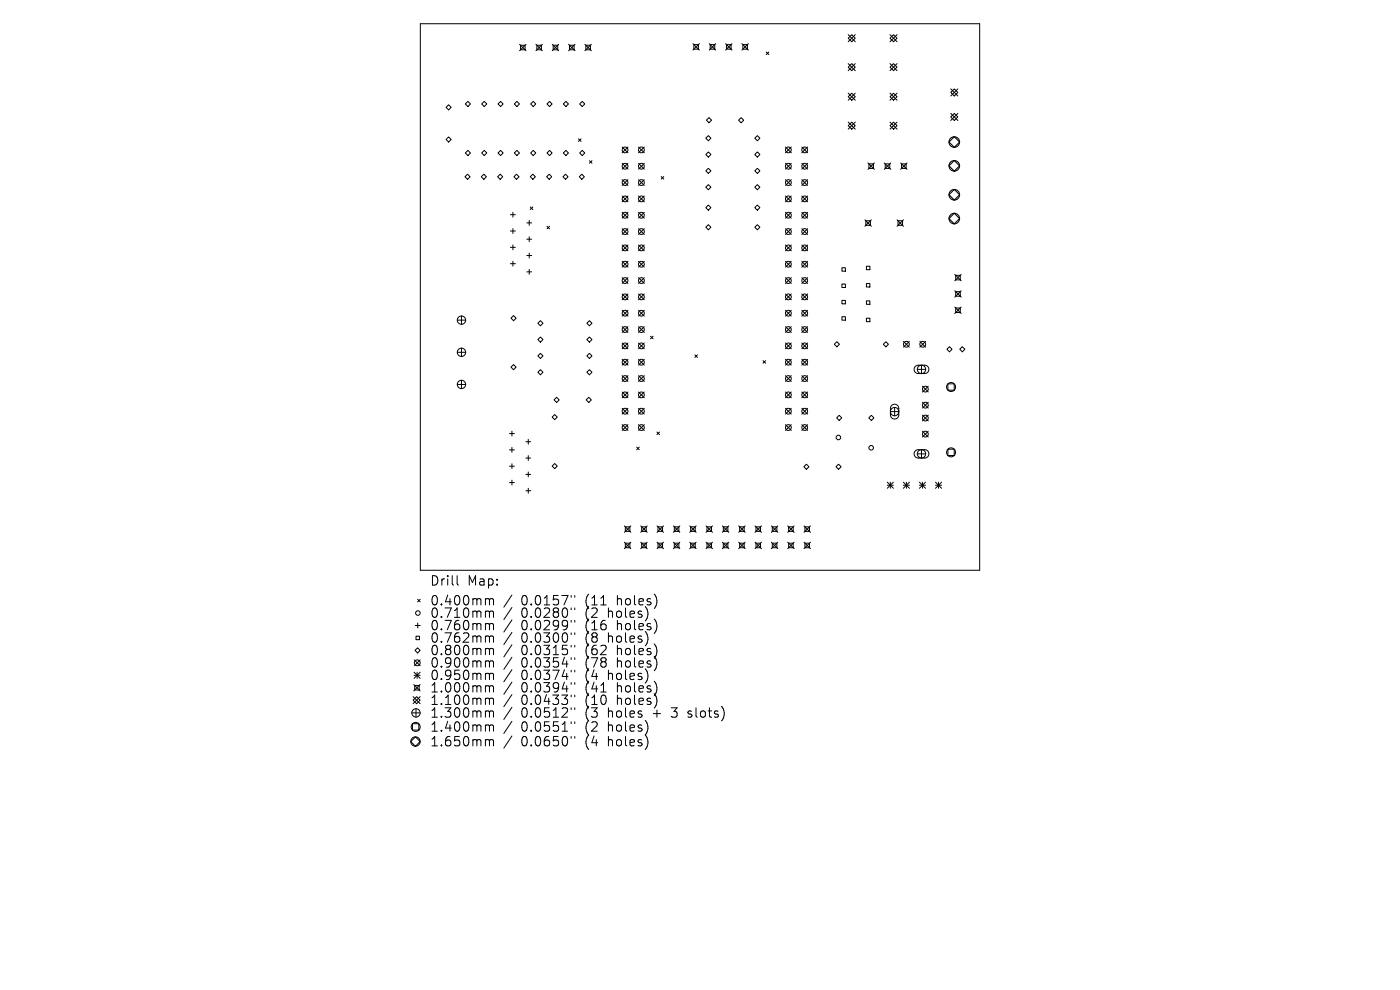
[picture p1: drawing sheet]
<svg xmlns="http://www.w3.org/2000/svg" width="297mm" height="210mm" viewBox="0 0 297 210" stroke-linecap="round" stroke-linejoin="round" font-family="sans-serif">
<defs><g id="words">
<g font-size="2.8">
<text x="91.1" y="124.5">Drill</text>
<text x="99.1" y="124.5">Map:</text>
<text x="91.1" y="128.7">0.400mm</text>
<text x="91.1" y="131.3">0.710mm</text>
<text x="110.6" y="128.7">0.0157&quot;</text>
<text x="110.6" y="131.3">0.0280&quot;</text>
<text x="124.3" y="128.7">(11</text>
<text x="124.3" y="131.3">(2</text>
<text x="129.3" y="131.3">holes)</text>
<text x="131.2" y="128.7">holes)</text>
<text x="91.1" y="134">0.760mm</text>
<text x="91.1" y="136.6">0.762mm</text>
<text x="110.6" y="134">0.0299&quot;</text>
<text x="110.6" y="136.6">0.0300&quot;</text>
<text x="124.3" y="134">(16</text>
<text x="124.3" y="136.6">(8</text>
<text x="129.3" y="136.6">holes)</text>
<text x="131.2" y="134">holes)</text>
<text x="91.1" y="139.3">0.800mm</text>
<text x="91.1" y="141.9">0.900mm</text>
<text x="110.6" y="139.3">0.0315&quot;</text>
<text x="110.6" y="141.9">0.0354&quot;</text>
<text x="124.3" y="139.3">(62</text>
<text x="124.3" y="141.9">(78</text>
<text x="131.2" y="139.3">holes)</text>
<text x="131.2" y="141.9">holes)</text>
<text x="91.1" y="144.5">0.950mm</text>
<text x="91.1" y="147.2">1.000mm</text>
<text x="91.1" y="149.8">1.100mm</text>
<text x="110.6" y="144.5">0.0374&quot;</text>
<text x="110.6" y="147.2">0.0394&quot;</text>
<text x="110.6" y="149.8">0.0433&quot;</text>
<text x="124.3" y="144.5">(4</text>
<text x="124.3" y="147.2">(41</text>
<text x="124.3" y="149.8">(10</text>
<text x="129.3" y="144.5">holes)</text>
<text x="131.2" y="147.2">holes)</text>
<text x="131.2" y="149.8">holes)</text>
<text x="91.1" y="152.5">1.300mm</text>
<text x="91.1" y="155.5">1.400mm</text>
<text x="110.6" y="152.5">0.0512&quot;</text>
<text x="110.6" y="155.5">0.0551&quot;</text>
<text x="124.3" y="152.5">(3</text>
<text x="124.3" y="155.5">(2</text>
<text x="129.3" y="152.5">holes</text>
<text x="129.3" y="155.5">holes)</text>
<text x="139" y="152.5">+</text>
<text x="143.2" y="152.5">3</text>
<text x="146.8" y="152.5">slots)</text>
<text x="91.1" y="158.6">1.650mm</text>
<text x="110.6" y="158.6">0.0650&quot;</text>
<text x="124.3" y="158.6">(4</text>
<text x="129.3" y="158.6">holes)</text>
</g>
</g></defs>
<g fill="none" stroke="#000" stroke-width=".21">
<path d="M89.2 5h118.6v116h-118.6zM110.2 9.4l1.4 1.4M110.4 9.6h1v1h-1zM111.6 9.4l-1.4 1.4M113.7 9.4l1.4 1.4M113.9 9.6h1v1h-1zM115.1 9.4l-1.4 1.4M117.2 9.4l1.3 1.4M117.4 9.6h.9v1h-.9zM118.5 9.4l-1.3 1.4M120.6 9.4l1.4 1.4M120.8 9.6h1v1h-1z"/>
<path d="M122 9.4l-1.4 1.4M124.1 9.4l1.4 1.4M124.3 9.6h1v1h-1zM125.5 9.4l-1.4 1.4M147 9.3l1.4 1.3M147.2 9.5h1v.9h-1zM148.4 9.3l-1.4 1.3M150.5 9.3l1.3 1.3M150.7 9.5h.9v.9h-.9zM151.8 9.3l-1.3 1.3M153.9 9.3l1.4 1.3M154.1 9.5h1v.9h-1z"/>
<path d="M155.3 9.3l-1.4 1.3M157.4 9.3l1.4 1.3M157.6 9.5h1v.9h-1zM158.8 9.3l-1.4 1.3M162.5 11l.6 .6M163.1 11l-.6 .6M179.9 8.1l.8-.7 .7 .7-.7 .8zM179.9 7.4l1.5 1.5M179.9 13.5l1.5 1.5M179.9 19.8l1.5 1.5M180.7 13.5l.7 .7-.7 .8-.8-.8zM180.7 19.8l.7 .7-.7 .8-.8-.8z"/>
<path d="M181.4 7.4l-1.5 1.5M181.4 13.5l-1.5 1.5M181.4 19.8l-1.5 1.5M188.8 8.1l.8-.7 .7 .7-.7 .8zM188.8 14.2l.8-.7 .7 .7-.7 .8zM188.8 7.4l1.5 1.5M188.8 13.5l1.5 1.5M188.8 19.8l1.5 1.5M190.3 7.4l-1.5 1.5M190.3 13.5l-1.5 1.5M190.3 19.8l-1.5 1.5M201.7 19.6l.7-.7 .8 .7-.8 .8z"/>
<path d="M201.7 18.9l1.5 1.5M203.2 18.9l-1.5 1.5M95.2 22.2l.5 .6-.5 .5-.6-.5zM95.2 29l.5 .6-.5 .5-.6-.5zM98.6 37.5l.6-.5 .5 .5-.5 .5zM98.7 22.1l.6-.6 .5 .6-.5 .5zM98.7 32.4l.6-.5 .5 .5-.5 .6zM102.1 37.5l.5-.5 .6 .5-.6 .5zM102.7 21.5l.6 .6-.6 .5-.5-.5zM102.7 31.9l.6 .5-.6 .6-.5-.6zM105.6 37.5l.5-.5 .6 .5-.6 .5zM105.6 22.1l.6-.6 .5 .6-.5 .5z"/>
<path d="M105.6 32.4l.6-.5 .5 .5-.5 .6zM109 37.5l.6-.5 .5 .5-.5 .5zM109.1 22.1l.6-.6 .5 .6-.5 .5zM109.7 31.9l.5 .5-.5 .6-.6-.6zM112.5 37.5l.5-.5 .6 .5-.6 .5zM113.1 21.5l.6 .6-.6 .5-.5-.5zM113.1 31.9l.6 .5-.6 .6-.5-.6zM116 37.5l.5-.5 .5 .5-.5 .5zM116 22.1l.6-.6 .5 .6-.5 .5zM116 32.4l.6-.5 .5 .5-.5 .6zM119.4 37.5l.6-.5 .5 .5-.5 .5zM119.5 22.1l.5-.6 .6 .6-.6 .5z"/>
<path d="M120 31.9l.6 .5-.6 .6-.5-.6zM122.7 29.4l.6 .6M122.9 37.5l.5-.5 .6 .5-.6 .5zM123.3 29.4l-.6 .6M123.5 21.5l.6 .6-.6 .5-.5-.5zM123.5 31.9l.6 .5-.6 .6-.5-.6zM125 34.1l.6 .5M125.6 34.1l-.6 .5M132 31.2l1.2 1.2M132 34.6l1.2 1.3M132 38.1l1.2 1.2M133.2 31.2l-1.2 1.2"/>
<path d="M133.2 34.6l-1.2 1.3M133.2 38.1l-1.2 1.2M135.5 34.6l1.2 1.3M135.5 38.1l1.2 1.2M135.5 31.2l1.2 1.2M136.7 31.2l-1.2 1.2M136.7 34.6l-1.2 1.3M136.7 38.1l-1.2 1.2M140.3 37.4l.5 .6M140.8 37.4l-.5 .6M149.9 25.5l.5-.6 .6 .6-.6 .5zM150.3 28.8l.5 .5-.5 .6-.6-.6z"/>
<path d="M150.3 32.2l.5 .6-.5 .5-.6-.5zM150.3 35.7l.5 .5-.5 .6-.6-.6zM150.3 39.2l.5 .5-.5 .6-.6-.6zM157.2 24.9l.6 .6-.6 .5-.5-.5zM160.1 29.3l.6-.5 .5 .5-.5 .6zM160.1 32.8l.6-.6 .5 .6-.5 .5zM160.1 36.2l.6-.5 .5 .5-.5 .6zM160.1 39.7l.6-.5 .5 .5-.5 .6zM166.6 31.2l1.3 1.2M166.6 34.6l1.3 1.3M166.6 38.1l1.3 1.2M167.9 31.2l-1.3 1.2"/>
<path d="M167.9 34.6l-1.3 1.3M167.9 38.1l-1.3 1.2M170.1 34.6l1.2 1.3M170.1 38.1l1.2 1.2M170.1 31.2l1.2 1.2M171.3 31.2l-1.2 1.2M171.3 38.1l-1.2 1.2M171.3 34.6l-1.2 1.3M179.9 25.9l1.5 1.5M180.7 25.9l.7 .8-.7 .7-.8-.7zM181.4 25.9l-1.5 1.5M184.1 34.6l1.4 1.3"/>
<path d="M184.3 34.8h1v.9h-1zM185.5 34.6l-1.4 1.3M187.6 34.6l1.4 1.3M187.8 34.8h1v.9h-1zM188.8 20.5l.8-.7 .7 .7-.7 .8zM188.8 26.7l.8-.8 .7 .8-.7 .7zM188.8 25.9l1.5 1.5M189 34.6l-1.4 1.3M190.3 25.9l-1.5 1.5M191.1 34.6l1.3 1.3M191.3 34.8h.9v.9h-.9zM192.4 34.6l-1.3 1.3"/>
<path d="M201.7 24.8l.7-.7 .8 .7-.8 .8zM201.7 24.1l1.5 1.5M203.2 24.1l-1.5 1.5M108.3 45.5h1M108.3 49h1M108.3 52.5h1M108.3 55.9h1M108.8 45v1.1M108.8 48.5v1M108.8 52v1M108.8 55.4v1.1M111.8 47.3h1"/>
<path d="M111.8 50.7h1M111.8 54.2h1M111.8 57.7h1M112.3 46.8v1M112.3 50.2v1.1M112.3 53.7v1M112.3 57.2v1M112.5 43.9l.5 .6M113 43.9l-.5 .6M116 48l.6 .5M116.6 48l-.6 .5M132 41.6l1.2 1.2"/>
<path d="M132 45l1.2 1.3M132 48.5l1.2 1.2M132 52l1.2 1.2M132 55.4l1.2 1.3M132 58.9l1.2 1.2M133.2 45l-1.2 1.3M133.2 41.6l-1.2 1.2M133.2 48.5l-1.2 1.2M133.2 52l-1.2 1.2M133.2 55.4l-1.2 1.3M133.2 58.9l-1.2 1.2M135.5 41.6l1.2 1.2"/>
<path d="M135.5 45l1.2 1.3M135.5 48.5l1.2 1.2M135.5 52l1.2 1.2M135.5 55.4l1.2 1.3M135.5 58.9l1.2 1.2M136.7 41.6l-1.2 1.2M136.7 45l-1.2 1.3M136.7 48.5l-1.2 1.2M136.7 52l-1.2 1.2M136.7 55.4l-1.2 1.3M136.7 58.9l-1.2 1.2M149.7 44l.6-.5 .5 .5-.5 .6z"/>
<path d="M150.3 47.7l.5 .5-.5 .5-.6-.5zM160.1 44l.6-.5 .5 .5-.5 .6zM160.1 48.2l.6-.5 .5 .5-.5 .5zM166.6 41.6l1.3 1.2M166.6 45l1.3 1.3M166.6 48.5l1.3 1.2M166.6 52l1.3 1.2M166.6 55.4l1.3 1.3M166.6 58.9l1.3 1.2M167.9 41.6l-1.3 1.2M167.9 45l-1.3 1.3M167.9 48.5l-1.3 1.2"/>
<path d="M167.9 52l-1.3 1.2M167.9 55.4l-1.3 1.3M167.9 58.9l-1.3 1.2M170.1 41.6l1.2 1.2M170.1 45l1.2 1.3M170.1 48.5l1.2 1.2M170.1 52l1.2 1.2M170.1 55.4l1.2 1.3M170.1 58.9l1.2 1.2M171.3 41.6l-1.2 1.2M171.3 45l-1.2 1.3M171.3 48.5l-1.2 1.2"/>
<path d="M171.3 52l-1.2 1.2M171.3 55.4l-1.2 1.3M171.3 58.9l-1.2 1.2M178.6 56.8h.7v.7h-.7zM183.5 46.6l1.4 1.4M183.7 46.8h1v1h-1zM183.8 56.5h.7v.7h-.7zM184.9 46.6l-1.4 1.4M190.3 46.6l1.4 1.4M190.5 46.8h1v1h-1zM191.7 46.6l-1.4 1.4M202.5 58.2l1.4 1.4"/>
<path d="M202.7 58.4h1v1h-1zM203.9 58.2l-1.4 1.4M97 67.9h1.8M97 74.7h1.8M97.9 67v1.8M97.9 73.8v1.8M108.4 67.5l.5-.6 .6 .6-.6 .5zM108.4 77.9l.5-.6 .6 .6-.6 .5zM114.1 72l.5-.5 .6 .5-.6 .6zM114.1 75.5l.5-.5 .6 .5-.6 .5zM114.1 79l.5-.6 .6 .6-.6 .5zM114.6 68l.6 .6-.6 .5-.5-.5z"/>
<path d="M124.5 72l.5-.5 .6 .5-.6 .6zM124.5 75.5l.5-.5 .6 .5-.6 .5zM124.5 79l.5-.6 .6 .6-.6 .5zM125 68l.6 .6-.6 .5-.5-.5zM132 62.4l1.2 1.2M132 65.8l1.2 1.3M132 69.3l1.2 1.2M132 72.8l1.2 1.2M132 76.2l1.2 1.3M132 79.7l1.2 1.2M133.2 62.4l-1.2 1.2M133.2 65.8l-1.2 1.3"/>
<path d="M133.2 69.3l-1.2 1.2M133.2 72.8l-1.2 1.2M133.2 76.2l-1.2 1.3M133.2 79.7l-1.2 1.2M135.5 62.4l1.2 1.2M135.5 65.8l1.2 1.3M135.5 69.3l1.2 1.2M135.5 72.8l1.2 1.2M135.5 76.2l1.2 1.3M135.5 79.7l1.2 1.2M136.7 62.4l-1.2 1.2M136.7 65.8l-1.2 1.3"/>
<path d="M136.7 69.3l-1.2 1.2M136.7 72.8l-1.2 1.2M136.7 76.2l-1.2 1.3M136.7 79.7l-1.2 1.2M138 71.3l.5 .6M138.5 71.3l-.5 .6M147.4 75.3l.6 .5M148 75.3l-.6 .5M161.9 76.5l.5 .6M162.4 76.5l-.5 .6M166.6 62.4l1.3 1.2M166.6 65.8l1.3 1.3"/>
<path d="M166.6 69.3l1.3 1.2M166.6 72.8l1.3 1.2M166.6 76.2l1.3 1.3M166.6 79.7l1.3 1.2M167.9 62.4l-1.3 1.2M167.9 65.8l-1.3 1.3M167.9 69.3l-1.3 1.2M167.9 72.8l-1.3 1.2M167.9 76.2l-1.3 1.3M167.9 79.7l-1.3 1.2M170.1 62.4l1.2 1.2M170.1 65.8l1.2 1.3"/>
<path d="M170.1 69.3l1.2 1.2M170.1 72.8l1.2 1.2M170.1 76.2l1.2 1.3M170.1 79.7l1.2 1.2M171.3 62.4l-1.2 1.2M171.3 65.8l-1.2 1.3M171.3 69.3l-1.2 1.2M171.3 72.8l-1.2 1.2M171.3 76.2l-1.2 1.3M171.3 79.7l-1.2 1.2M177 73l.5-.5 .6 .5-.6 .6zM178.6 60.3h.7v.7h-.7z"/>
<path d="M178.6 63.7h.7v.8h-.7zM178.6 67.2h.7v.7h-.7zM183.8 60.1h.7v.8h-.7zM183.8 63.8h.7v.8h-.7zM183.8 67.5h.7v.7h-.7zM187.9 72.5l.6 .5-.6 .6-.5-.6zM191.7 72.4l1.2 1.2M192.9 72.4l-1.2 1.2M194.2 77.7l.5-.2h1.5a.89 .89 0 0 1 .9 .9 .89 .89 0 0 1-.9 .8h-1.4a.89 .89 0 0 1-.8-.5 .89 .89 0 0 1 .2-1zM194.6 78.4h1.8M195.1 72.4l1.3 1.2M195.5 77.5v1.7"/>
<path d="M196.4 72.4l-1.3 1.2M201.4 73.5l.6 .6-.6 .5-.5-.5zM202.5 61.7l1.4 1.3M202.5 65.1l1.4 1.4M202.7 61.9h1v.9h-1zM202.7 65.3h1v1h-1zM203.6 74.1l.6-.6 .5 .6-.5 .5zM203.9 61.7l-1.4 1.3M203.9 65.1l-1.4 1.4M97 81.6h1.8M97.9 80.7v1.7M108.1 92h1"/>
<path d="M108.1 95.4h1M108.1 98.9h1M108.6 91.5v1M108.6 94.9v1.1M108.6 98.4v1M111.6 93.7h1M111.6 97.2h1M112.1 93.2v1M112.1 96.7v1M117.1 88.5l.6-.6 .5 .6-.5 .5zM117.1 98.9l.6-.6 .5 .6-.5 .5zM118.1 84.3l.5 .5-.5 .6-.6-.6z"/>
<path d="M124.4 84.8l.5-.5 .6 .5-.6 .6zM132 83.2l1.2 1.2M132 86.6l1.2 1.2M132 90.1l1.2 1.2M133.2 83.2l-1.2 1.2M133.2 86.6l-1.2 1.2M133.2 90.1l-1.2 1.2M135.1 94.9l.5 .5M135.5 83.2l1.2 1.2M135.5 86.6l1.2 1.2M135.5 90.1l1.2 1.2M135.6 94.9l-.5 .5"/>
<path d="M136.7 83.2l-1.2 1.2M136.7 86.6l-1.2 1.2M136.7 90.1l-1.2 1.2M139.4 91.6l.5 .6M139.9 91.6l-.5 .6M166.6 83.2l1.3 1.2M166.6 86.6l1.3 1.2M166.6 90.1l1.3 1.2M167.9 83.2l-1.3 1.2M167.9 86.6l-1.3 1.2M167.9 90.1l-1.3 1.2M170.1 86.6l1.2 1.2"/>
<path d="M170.1 90.1l1.2 1.2M170.1 83.2l1.2 1.2M171.1 98.5l.5 .5-.5 .6-.6-.6zM171.3 83.2l-1.2 1.2M171.3 86.6l-1.2 1.2M171.3 90.1l-1.2 1.2M177.3 99l.6-.5 .5 .5-.5 .6zM178 88.1l.6 .5-.6 .6-.5-.6zM184.3 88.6l.6-.5 .5 .5-.5 .6zM188.9 87.3h1.8M189.2 86a.89 .89 0 0 1 .9-.2 .89 .89 0 0 1 .6 .8v1.4a.89 .89 0 0 1-.9 .9 .89 .89 0 0 1-.9-.9v-1.5zM189.8 86.4v1.8"/>
<path d="M194.2 95.6l.5-.2h1.5a.89 .89 0 0 1 .9 .9 .89 .89 0 0 1-.9 .9h-1.4a.89 .89 0 0 1-.8-.6 .89 .89 0 0 1 .2-1zM194.6 96.3h1.8M195.5 95.4v1.8M195.7 81.9l1.2 1.3M195.7 85.3l1.2 1.3M195.7 88.1l1.2 1.2M195.7 91.5l1.2 1.2M196.9 81.9l-1.2 1.3M196.9 85.3l-1.2 1.3M196.9 88.1l-1.2 1.2M196.9 91.5l-1.2 1.2M201.1 81.4h1.3v1.4h-1.3z"/>
<path d="M201.1 95.3h1.3v1.3h-1.3zM108.1 102.4h1M108.6 101.8v1.1M111.6 100.6h1M111.6 104.1h1M112.1 100.1v1.1M112.1 103.6v1M132.5 111.6l1.3 1.3M132.5 115l1.3 1.4M132.7 111.8h.9v.9h-.9zM132.7 115.2h.9v1h-.9zM133.8 111.6l-1.3 1.3"/>
<path d="M133.8 115l-1.3 1.4M135.9 115l1.4 1.4M135.9 111.6l1.4 1.3M136.1 111.8h1v.9h-1zM136.1 115.2h1v1h-1zM137.3 111.6l-1.4 1.3M137.3 115l-1.4 1.4M139.4 115l1.4 1.4M139.4 111.6l1.4 1.3M139.6 111.8h1v.9h-1zM139.6 115.2h1v1h-1zM140.8 111.6l-1.4 1.3"/>
<path d="M140.8 115l-1.4 1.4M142.9 115l1.3 1.4M142.9 111.6l1.3 1.3M143.1 111.8h.9v.9h-.9zM143.1 115.2h.9v1h-.9zM144.2 111.6l-1.3 1.3M144.2 115l-1.3 1.4M146.3 115l1.4 1.4M146.3 111.6l1.4 1.3M146.5 111.8h1v.9h-1zM146.5 115.2h1v1h-1zM147.7 111.6l-1.4 1.3"/>
<path d="M147.7 115l-1.4 1.4M149.8 111.6l1.3 1.3M149.8 115l1.3 1.4M150 111.8h.9v.9h-.9zM150 115.2h.9v1h-.9zM151.1 111.6l-1.3 1.3M151.1 115l-1.3 1.4M153.2 115l1.4 1.4M153.2 111.6l1.4 1.3M153.4 111.8h1v.9h-1zM153.4 115.2h1v1h-1zM154.6 111.6l-1.4 1.3"/>
<path d="M154.6 115l-1.4 1.4M156.7 115l1.4 1.4M156.7 111.6l1.4 1.3M156.9 111.8h1v.9h-1zM156.9 115.2h1v1h-1zM158.1 111.6l-1.4 1.3M158.1 115l-1.4 1.4M160.2 115l1.3 1.4M160.2 111.6l1.3 1.3M160.4 111.8h.9v.9h-.9zM160.4 115.2h.9v1h-.9zM161.5 111.6l-1.3 1.3"/>
<path d="M161.5 115l-1.3 1.4M163.6 115l1.4 1.4M163.6 111.6l1.4 1.3M163.8 111.8h1v.9h-1zM163.8 115.2h1v1h-1zM165 111.6l-1.4 1.3M165 115l-1.4 1.4M167.1 115l1.4 1.4M167.1 111.6l1.4 1.3M167.3 111.8h1v.9h-1zM167.3 115.2h1v1h-1zM168.5 111.6l-1.4 1.3"/>
<path d="M168.5 115l-1.4 1.4M170.6 115l1.3 1.4M170.6 111.6l1.3 1.3M170.8 111.8h.9v.9h-.9zM170.8 115.2h.9v1h-.9zM171.9 111.6l-1.3 1.3M171.9 115l-1.3 1.4M188.2 102.3l1.3 1.3M188.2 102.9h1.3M188.9 102.3v1.3M189.5 102.3l-1.3 1.3M191.6 102.9h1.3"/>
<path d="M191.6 102.3l1.3 1.3M192.3 102.3v1.3M192.9 102.3l-1.3 1.3M195 102.9h1.3M195 102.3l1.3 1.3M195.7 102.3v1.3M196.3 102.3l-1.3 1.3M198.5 102.9h1.3M198.5 102.3l1.3 1.3M199.1 102.3v1.3M199.8 102.3l-1.3 1.3M87.9 140l1.2 1.2"/>
<path d="M88.1 132.7h1M88.2 135h.8v.7h-.8zM88.6 137.4l.5 .6-.5 .5-.6-.5zM88.6 127.1l.5 .6M88.6 132.2v1M89.1 127.1l-.5 .6M89.1 140l-1.2 1.2M97 122.1v1.7l.3 .3M103.3 127l.4 .1 .1 .2M103.3 129.6h.3l.2 .3M103.3 132.3h.3l.2 .3M103.3 134.9l.4 .1 .1 .2"/>
<path d="M103.3 137.5h.3l.2 .3M103.8 127.3l.3-.3 .5 .1 .1 1.2M103.8 127.3v1M103.8 129.9v1.1M103.8 132.6v1M103.8 135.2v1M103.8 137.8v1.1M103.8 129.9l.3-.3 .5 .1 .1 1.3M103.8 132.6l.3-.3 .5 .1 .1 1.2M103.8 135.2l.3-.3 .5 .1 .1 1.2M103.8 137.8l.3-.3 .5 .1 .1 1.3M108.6 126.2l-1.7 2.6"/>
<path d="M108.6 128.9l-1.7 2.5M108.6 131.5l-1.7 2.6M108.6 134.1l-1.7 2.6M108.6 136.8l-1.7 2.6M108.6 139.4l-1.7 2.6M121.2 126.3v.4M121.2 129v.3M121.2 131.6v.4M121.2 134.2v.4M121.2 136.9v.4M121.2 139.5v.4M121.9 126.3v.4"/>
<path d="M121.9 129v.3M121.9 131.6v.4M121.9 134.2v.4M121.9 136.9v.4M121.9 139.5v.4M87.1 157.3l1-1 1 1-1 1zM87.4 151.2h1.7M87.5 153.5h1.4v1.4h-1.4zM87.6 148.5l.8-.7 .7 .7-.7 .8zM87.6 147.8l1.5 1.5M87.8 145.2l1.3 1.4M87.8 142.6l1.3 1.3"/>
<path d="M87.8 143.2h1.3M88 145.4h.9v1h-.9zM88.2 150.3v1.8M88.5 142.6v1.3M89.1 142.6l-1.3 1.3M89.1 145.2l-1.3 1.4M89.1 147.8l-1.5 1.5M103.3 140.2l.4 .1 .1 .2M103.3 142.8l.4 .1 .1 .2M103.3 145.5l.4 .1 .1 .2M103.3 148.1h.3l.2 .3M103.3 150.8h.3l.2 .3"/>
<path d="M103.3 153.8h.3l.2 .3M103.3 156.9h.3l.2 .3M103.8 140.5v1M103.8 143.1v1.1M103.8 145.8v1M103.8 148.4v1M103.8 151.1v1M103.8 154.1v1M103.8 157.2v1M103.8 140.5l.3-.3 .5 .1 .1 1.2M103.8 143.1l.3-.3 .5 .1 .1 1.3M103.8 145.8l.3-.3 .5 .1 .1 1.2"/>
<path d="M103.8 148.4l.3-.3 .5 .1 .1 1.2M103.8 151.1l.3-.3 .5 .1 .1 1.2M103.8 154.1l.3-.3 .5 .1 .1 1.2M103.8 157.2l.3-.3 .5 .1 .1 1.2M108.6 142.1l-1.7 2.5M108.6 144.7l-1.7 2.6M108.6 147.3l-1.7 2.6M108.6 150l-1.7 2.6M108.6 153l-1.7 2.6M108.6 156.1l-1.7 2.6M121.2 142.2v.3M121.2 144.8v.4"/>
<path d="M121.2 147.4v.4M121.2 150.1v.4M121.2 153.1v.4M121.2 156.2v.4M121.9 142.2v.3M121.9 144.8v.4M121.9 147.4v.4M121.9 150.1v.4M121.9 153.1v.4M121.9 156.2v.4M145.9 152l.2 .1M146 150.9v.5"/>
<circle cx="132.6" cy="31.8" r=".61"/>
<circle cx="132.6" cy="38.7" r=".61"/>
<circle cx="132.6" cy="35.3" r=".61"/>
<circle cx="136.1" cy="31.8" r=".61"/>
<circle cx="136.1" cy="38.7" r=".61"/>
<circle cx="136.1" cy="35.3" r=".61"/>
<circle cx="167.2" cy="31.8" r=".61"/>
<circle cx="167.2" cy="38.7" r=".61"/>
<circle cx="167.2" cy="35.3" r=".61"/>
<circle cx="170.7" cy="31.8" r=".61"/>
<circle cx="170.7" cy="38.7" r=".61"/>
<circle cx="170.7" cy="35.3" r=".61"/>
<circle cx="132.6" cy="56" r=".61"/>
<circle cx="132.6" cy="49.1" r=".61"/>
<circle cx="132.6" cy="45.7" r=".61"/>
<circle cx="132.6" cy="52.6" r=".61"/>
<circle cx="132.6" cy="59.5" r=".61"/>
<circle cx="132.6" cy="42.2" r=".61"/>
<circle cx="136.1" cy="56" r=".61"/>
<circle cx="136.1" cy="49.1" r=".61"/>
<circle cx="136.1" cy="45.7" r=".61"/>
<circle cx="136.1" cy="52.6" r=".61"/>
<circle cx="136.1" cy="59.5" r=".61"/>
<circle cx="136.1" cy="42.2" r=".61"/>
<circle cx="167.2" cy="56" r=".61"/>
<circle cx="167.2" cy="49.1" r=".61"/>
<circle cx="167.2" cy="45.7" r=".61"/>
<circle cx="167.2" cy="52.6" r=".61"/>
<circle cx="167.2" cy="59.5" r=".61"/>
<circle cx="167.2" cy="42.2" r=".61"/>
<circle cx="170.7" cy="56" r=".61"/>
<circle cx="170.7" cy="49.1" r=".61"/>
<circle cx="170.7" cy="45.7" r=".61"/>
<circle cx="170.7" cy="52.6" r=".61"/>
<circle cx="170.7" cy="59.5" r=".61"/>
<circle cx="170.7" cy="42.2" r=".61"/>
<circle cx="97.9" cy="74.7" r=".89"/>
<circle cx="97.9" cy="67.9" r=".89"/>
<circle cx="132.6" cy="63" r=".61"/>
<circle cx="132.6" cy="69.9" r=".61"/>
<circle cx="132.6" cy="76.8" r=".61"/>
<circle cx="132.6" cy="66.4" r=".61"/>
<circle cx="132.6" cy="73.4" r=".61"/>
<circle cx="136.1" cy="63" r=".61"/>
<circle cx="136.1" cy="76.8" r=".61"/>
<circle cx="136.1" cy="69.9" r=".61"/>
<circle cx="136.1" cy="66.4" r=".61"/>
<circle cx="136.1" cy="73.4" r=".61"/>
<circle cx="167.2" cy="63" r=".61"/>
<circle cx="167.2" cy="76.8" r=".61"/>
<circle cx="167.2" cy="69.9" r=".61"/>
<circle cx="167.2" cy="66.4" r=".61"/>
<circle cx="167.2" cy="73.4" r=".61"/>
<circle cx="170.7" cy="63" r=".61"/>
<circle cx="170.7" cy="69.9" r=".61"/>
<circle cx="170.7" cy="76.8" r=".61"/>
<circle cx="170.7" cy="66.4" r=".61"/>
<circle cx="170.7" cy="73.4" r=".61"/>
<circle cx="192.3" cy="73" r=".61"/>
<circle cx="195.5" cy="78.4" r=".89"/>
<circle cx="195.7" cy="73" r=".61"/>
<circle cx="97.9" cy="81.6" r=".89"/>
<circle cx="132.6" cy="87.2" r=".61"/>
<circle cx="132.6" cy="83.8" r=".61"/>
<circle cx="132.6" cy="90.7" r=".61"/>
<circle cx="132.6" cy="80.3" r=".61"/>
<circle cx="136.1" cy="87.2" r=".61"/>
<circle cx="136.1" cy="83.8" r=".61"/>
<circle cx="136.1" cy="90.7" r=".61"/>
<circle cx="136.1" cy="80.3" r=".61"/>
<circle cx="167.2" cy="87.2" r=".61"/>
<circle cx="167.2" cy="83.8" r=".61"/>
<circle cx="167.2" cy="90.7" r=".61"/>
<circle cx="167.2" cy="80.3" r=".61"/>
<circle cx="170.7" cy="87.2" r=".61"/>
<circle cx="170.7" cy="83.8" r=".61"/>
<circle cx="170.7" cy="90.7" r=".61"/>
<circle cx="170.7" cy="80.3" r=".61"/>
<circle cx="177.9" cy="92.8" r=".48"/>
<circle cx="184.8" cy="95" r=".48"/>
<circle cx="189.8" cy="87.3" r=".89"/>
<circle cx="195.5" cy="96.3" r=".89"/>
<circle cx="196.3" cy="92.1" r=".61"/>
<circle cx="196.3" cy="88.7" r=".61"/>
<circle cx="196.3" cy="82.5" r=".61"/>
<circle cx="196.3" cy="86" r=".61"/>
<circle cx="201.8" cy="96" r=".95"/>
<circle cx="201.8" cy="82.1" r=".95"/>
<circle cx="88.7" cy="130" r=".48"/>
<circle cx="88.1" cy="157.3" r="1"/>
<circle cx="88.2" cy="154.2" r=".95"/>
<circle cx="88.2" cy="151.2" r=".89"/>
<circle cx="88.5" cy="140.6" r=".61"/>
</g>
<g fill="none" stroke="#000" stroke-width=".23">
<path d="M201.3 35.2l1.1-1.1 1.2 1.1-1.2 1.1zM202.4 29l1.2 1.1-1.2 1.2-1.1-1.2zM201.3 41.3l1.1-1.1 1.2 1.1-1.2 1.1zM201.3 46.4l1.1-1.2 1.2 1.2-1.2 1.1z"/>
<circle cx="202.4" cy="35.2" r="1.13"/>
<circle cx="202.4" cy="30.1" r="1.13"/>
<circle cx="202.4" cy="46.4" r="1.13"/>
<circle cx="202.4" cy="41.3" r="1.13"/>
</g>
<use href="#words"/>
</svg>
